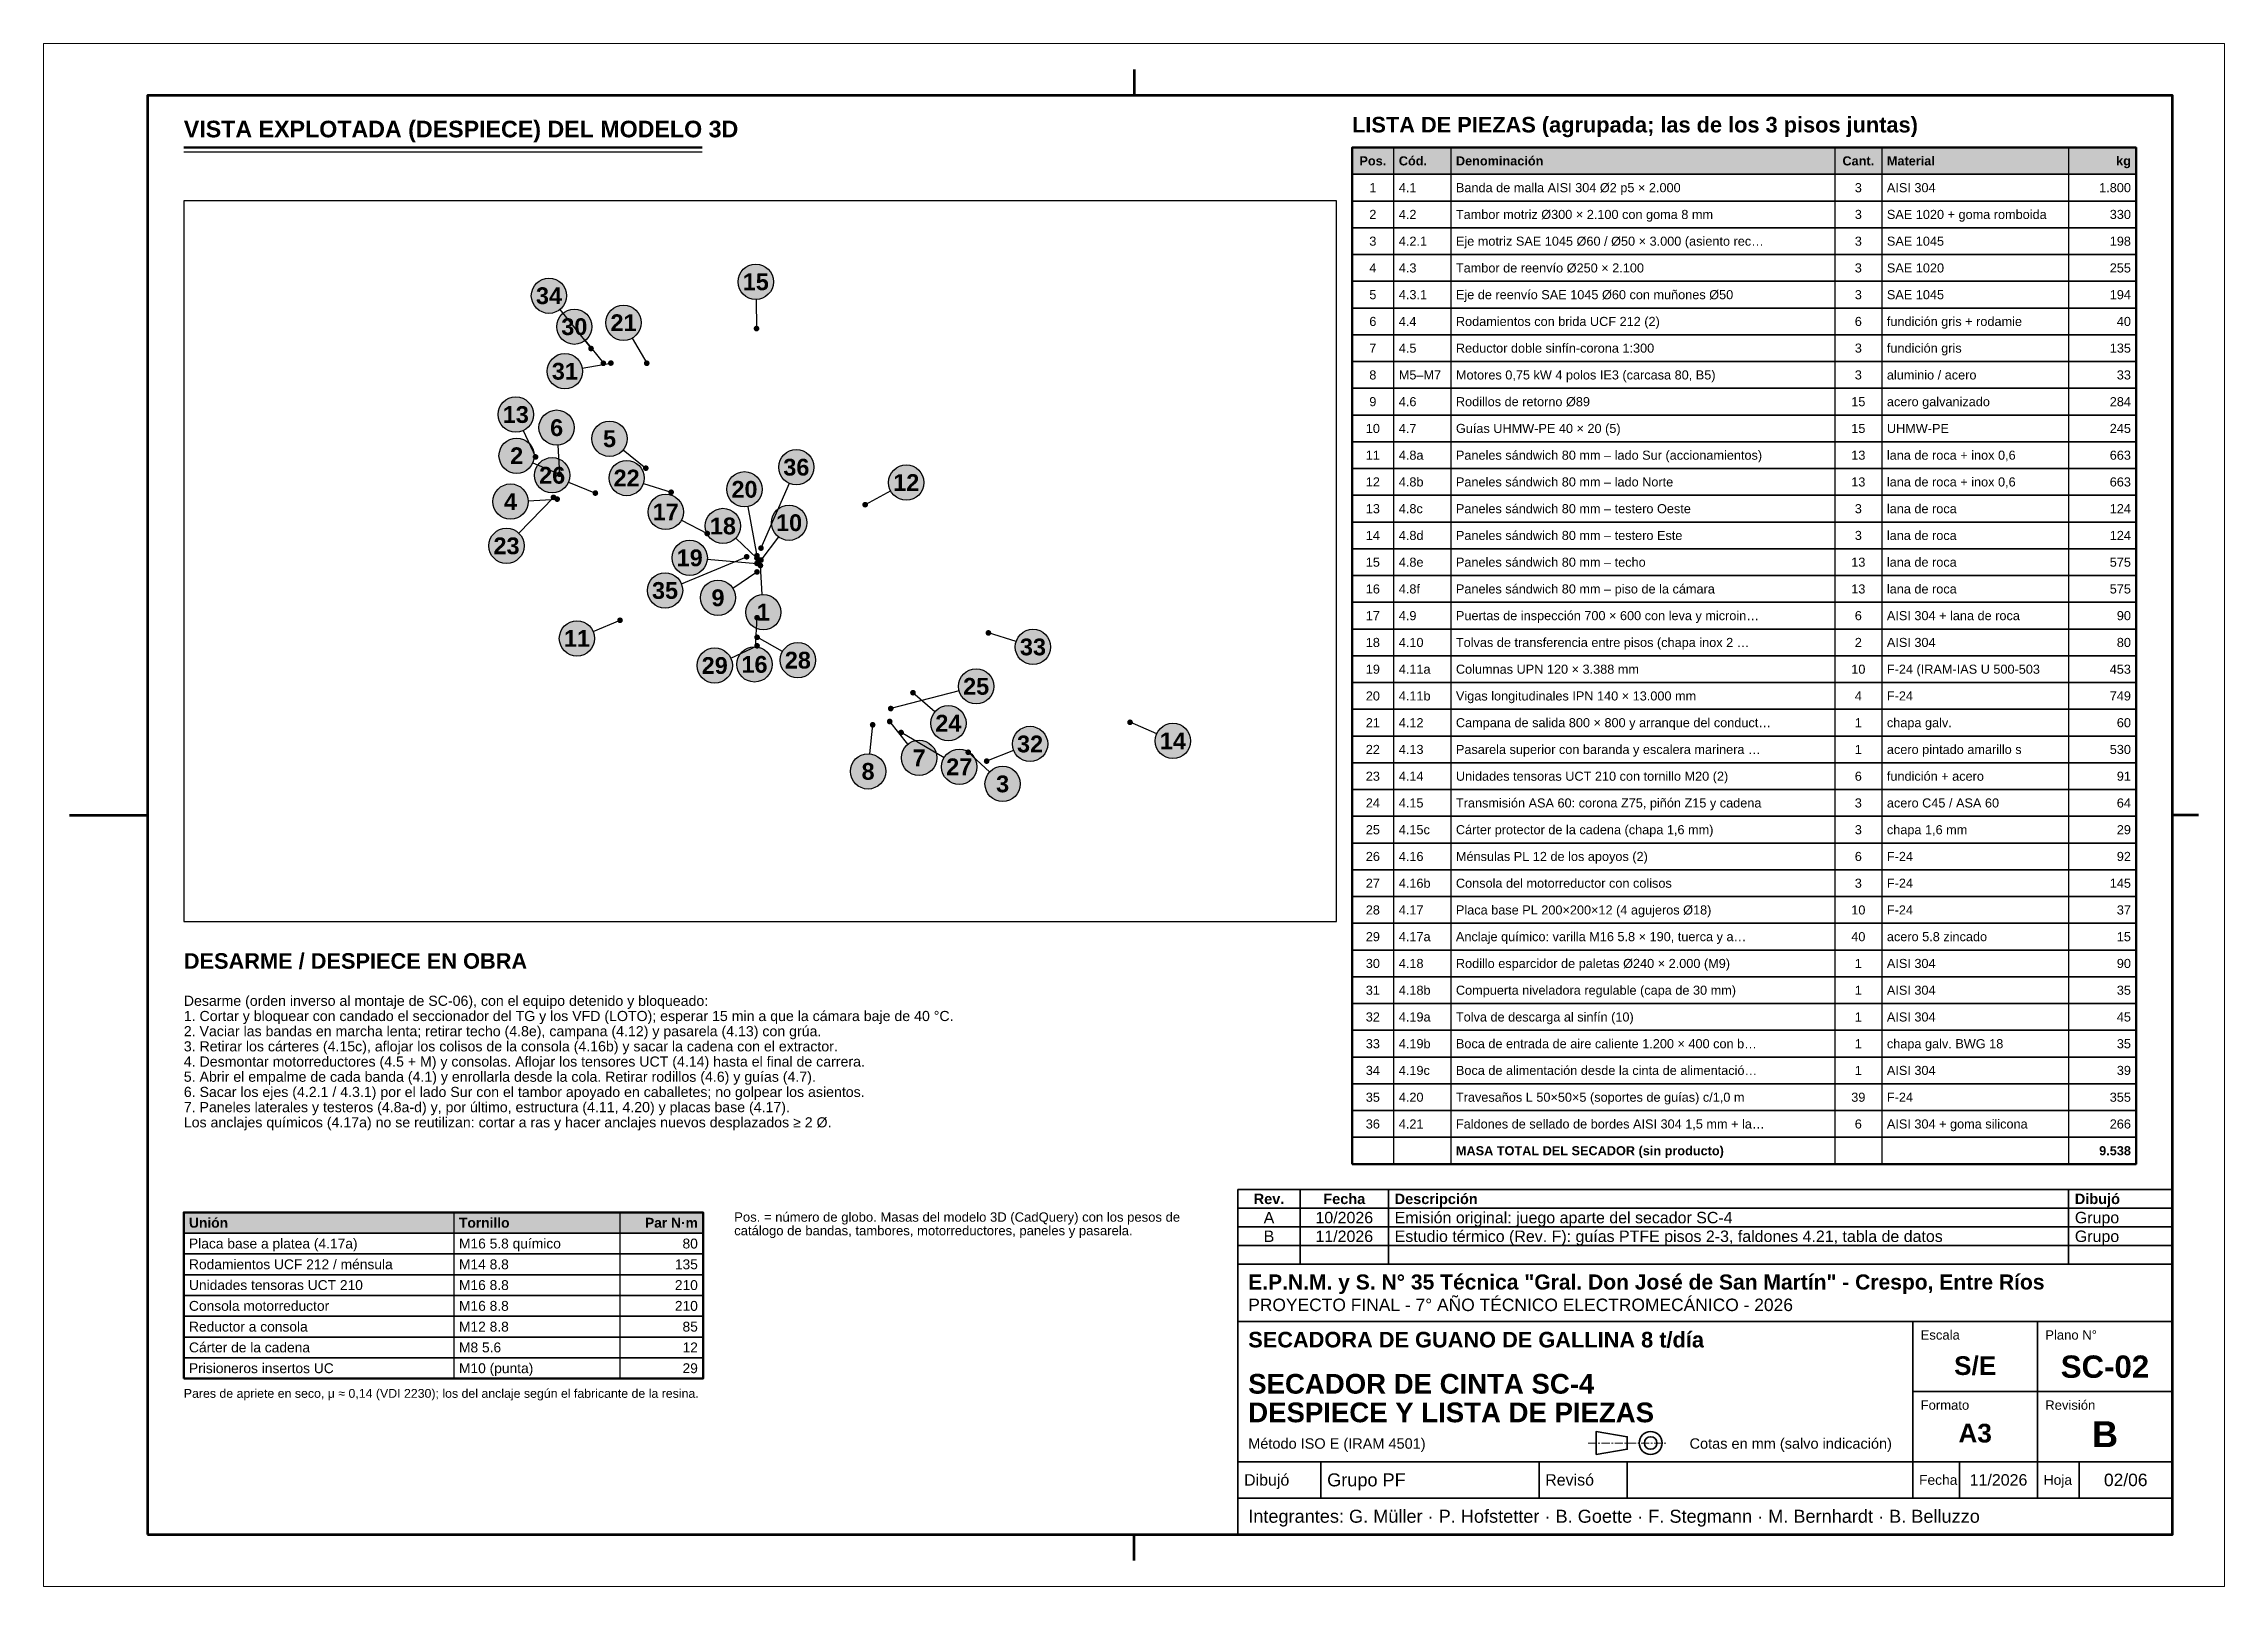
# Model space of a CAD drawing. Header units: millimetres. Extents: x 0 to 420, y 0 to 297.
import ezdxf
from ezdxf.enums import TextEntityAlignment as Align

# ---------------------------------------------------------------- set-up
doc = ezdxf.new("R2010")
doc.units = ezdxf.units.MM
doc.header["$LTSCALE"] = 0.5
doc.linetypes.add('CENTER', pattern=[5.08, 3.175, -0.635, 0.635, -0.635])
for name, color, linetype, lineweight in [('AUXILIAR', 9, 'CONTINUOUS', 13), ('CONTORNO', 7, 'CONTINUOUS', 50), ('COTAS', 7, 'CONTINUOUS', 25), ('EJES', 1, 'CENTER', 18), ('FINO', 7, 'CONTINUOUS', 25), ('HOJA', 8, 'CONTINUOUS', 13), ('RECUADRO', 7, 'CONTINUOUS', 70), ('RELLENO', 9, 'CONTINUOUS', 13), ('ROTULO', 7, 'CONTINUOUS', 35), ('TEXTO', 7, 'CONTINUOUS', 25)]:
    doc.layers.add(name, color=color, linetype=linetype, lineweight=lineweight)
doc.styles.add('NEGRITA', font='arialbd.ttf')
doc.styles.get("Standard").update_dxf_attribs({"font": 'arial.ttf'})
picture_1 = doc.add_image_def('image1.png', size_in_pixel=(2000, 1250))

msp = doc.modelspace()

# ---------------------------------------------------------------- texts
at = {"layer": 'COTAS', "style": 'NEGRITA'}
for s, p in [('15', (137.16, 251.15)), ('34', (97.33, 248.47)), ('30', (102.21, 242.51)), ('21', (111.68, 243.27)), ('31', (100.39, 233.93)), ('13', (90.94, 225.6)), ('6', (98.8, 223.07)), ('2', (91.1, 217.66)), ('5', (108.99, 220.94)), ('26', (97.94, 213.9)), ('22', (112.29, 213.37)), ('36', (144.97, 215.46)), ('4', (89.92, 208.83)), ('20', (134.98, 211.2)), ('12', (166.14, 212.5)), ('17', (119.82, 206.85)), ('10', (143.57, 204.77)), ('23', (89.15, 200.32)), ('18', (130.83, 204.14)), ('19', (124.43, 198.01)), ('35', (119.68, 191.73)), ('9', (129.88, 190.32)), ('1', (138.61, 187.54)), ('11', (102.72, 182.49)), ('33', (190.54, 180.86)), ('29', (129.25, 177.28)), ('16', (136.91, 177.5)), ('28', (145.26, 178.31)), ('25', (179.6, 173.27)), ('24', (174.25, 166.17)), ('32', (189.98, 162.18)), ('14', (217.49, 162.76)), ('7', (168.61, 159.5)), ('8', (158.79, 156.9)), ('27', (176.34, 157.78)), ('3', (184.7, 154.49))]:
    msp.add_text(s, height=3.23, dxfattribs=at).set_placement(p, align=Align.MIDDLE_CENTER)
at = {"layer": 'ROTULO', "style": 'NEGRITA'}
for s, height, p in [('Fecha', 2, (250.5, 74.6)), ('Rev.', 2, (236, 74.6)), ('S/E', 3.6, (372, 42.5)), ('SC-02', 4.3, (397, 42.3)), ('A3', 3.6, (372, 29.5)), ('B', 5, (397, 29.3))]:
    msp.add_text(s, height=height, dxfattribs=at).set_placement(p, align=Align.MIDDLE_CENTER)
for s, height, p in [('Descripción', 2, (260.2, 74.6)), ('Dibujó', 2, (391.2, 74.6)), ('E.P.N.M. y S. N° 35 Técnica "Gral. Don José de San Martín" - Crespo, Entre Ríos', 2.9, (232, 58.6)), ('SECADORA DE GUANO DE GALLINA 8 t/día', 3, (232, 47.5)), ('SECADOR DE CINTA SC-4', 3.8, (232, 39)), ('DESPIECE Y LISTA DE PIEZAS', 3.8, (232, 33.49))]:
    msp.add_text(s, height=height, dxfattribs=at).set_placement(p, align=Align.MIDDLE_LEFT)
at = {"layer": 'ROTULO'}
for s, height, p in [('A', 2.2, (236, 71)), ('10/2026', 2.2, (250.5, 71)), ('B', 2.2, (236, 67.4)), ('11/2026', 2.2, (250.5, 67.4)), ('11/2026', 2.2, (376.5, 20.5)), ('02/06', 2.4, (401, 20.5))]:
    msp.add_text(s, height=height, dxfattribs=at).set_placement(p, align=Align.MIDDLE_CENTER)
for s, height, p in [('Emisión original: juego aparte del secador SC-4', 2.2, (260.2, 71)), ('Grupo', 2.2, (391.2, 71)), ('Estudio térmico (Rev. F): guías PTFE pisos 2-3, faldones 4.21, tabla de datos', 2.2, (260.2, 67.4)), ('Grupo', 2.2, (391.2, 67.4)), ('PROYECTO FINAL - 7° AÑO TÉCNICO ELECTROMECÁNICO - 2026', 2.4, (232, 54.2)), ('Método ISO E (IRAM 4501)', 2, (232, 27.5)), ('Cotas en mm (salvo indicación)', 2, (317, 27.5)), ('Dibujó', 2.2, (231.2, 20.5)), ('Grupo PF', 2.5, (247.2, 20.5)), ('Revisó', 2.2, (289.2, 20.5)), ('Fecha', 1.9, (361.2, 20.5)), ('Hoja', 1.9, (385.2, 20.5)), ('Integrantes: G. Müller · P. Hofstetter · B. Goette · F. Stegmann · M. Bernhardt · B. Belluzzo', 2.5, (232, 13.5))]:
    msp.add_text(s, height=height, dxfattribs=at).set_placement(p, align=Align.MIDDLE_LEFT)
for s, p in [('Escala', (361.5, 49.3)), ('Plano N°', (385.5, 49.3)), ('Formato', (361.5, 35.8)), ('Revisión', (385.5, 35.8))]:
    msp.add_text(s, height=1.8, dxfattribs=at).set_placement(p, align=Align.TOP_LEFT)
at = {"layer": 'TEXTO', "style": 'NEGRITA'}
for s, height, p in [('VISTA EXPLOTADA (DESPIECE) DEL MODELO 3D', 3.2, (27, 278)), ('LISTA DE PIEZAS (agrupada; las de los 3 pisos juntas)', 3, (252, 279)), ('DESARME / DESPIECE EN OBRA', 3, (27, 118))]:
    msp.add_text(s, height=height, dxfattribs=at).set_placement(p, align=Align.BOTTOM_LEFT)
for s, p in [('Pos.', (256, 274.43)), ('Cant.', (349.5, 274.43))]:
    msp.add_text(s, height=1.75, dxfattribs=at).set_placement(p, align=Align.MIDDLE_CENTER)
for s, height, p in [('Cód.', 1.75, (261, 274.43)), ('Denominación', 1.75, (272, 274.43)), ('Material', 1.75, (355, 274.43)), ('MASA TOTAL DEL SECADOR (sin producto)', 1.75, (272, 83.87)), ('Unión', 1.9, (28, 70)), ('Tornillo', 1.9, (80, 70))]:
    msp.add_text(s, height=height, dxfattribs=at).set_placement(p, align=Align.MIDDLE_LEFT)
for s, height, p in [('kg', 1.75, (402, 274.43)), ('9.538', 1.75, (402, 83.87)), ('Par N·m', 1.9, (126, 70))]:
    msp.add_text(s, height=height, dxfattribs=at).set_placement(p, align=Align.MIDDLE_RIGHT)
at = {"layer": 'TEXTO'}
for s, p in [('1', (256, 269.27)), ('3', (349.5, 269.27)), ('2', (256, 264.12)), ('3', (349.5, 264.12)), ('3', (256, 258.97)), ('3', (349.5, 258.97)), ('4', (256, 253.82)), ('3', (349.5, 253.82)), ('5', (256, 248.67)), ('3', (349.5, 248.67)), ('6', (256, 243.52)), ('6', (349.5, 243.52)), ('7', (256, 238.38)), ('3', (349.5, 238.38)), ('8', (256, 233.22)), ('3', (349.5, 233.22)), ('9', (256, 228.07)), ('15', (349.5, 228.07)), ('10', (256, 222.92)), ('15', (349.5, 222.92)), ('11', (256, 217.77)), ('13', (349.5, 217.77)), ('12', (256, 212.62)), ('13', (349.5, 212.62)), ('13', (256, 207.47)), ('3', (349.5, 207.47)), ('14', (256, 202.32)), ('3', (349.5, 202.32)), ('15', (256, 197.17)), ('13', (349.5, 197.17)), ('16', (256, 192.02)), ('13', (349.5, 192.02)), ('17', (256, 186.88)), ('6', (349.5, 186.88)), ('18', (256, 181.72)), ('2', (349.5, 181.72)), ('19', (256, 176.57)), ('10', (349.5, 176.57)), ('20', (256, 171.42)), ('4', (349.5, 171.42)), ('21', (256, 166.27)), ('1', (349.5, 166.27)), ('22', (256, 161.12)), ('1', (349.5, 161.12)), ('23', (256, 155.97)), ('6', (349.5, 155.97)), ('24', (256, 150.82)), ('3', (349.5, 150.82)), ('25', (256, 145.67)), ('3', (349.5, 145.67)), ('26', (256, 140.52)), ('6', (349.5, 140.52)), ('27', (256, 135.37)), ('3', (349.5, 135.37)), ('28', (256, 130.22)), ('10', (349.5, 130.22)), ('29', (256, 125.08)), ('40', (349.5, 125.08)), ('30', (256, 119.92)), ('1', (349.5, 119.92)), ('31', (256, 114.77)), ('1', (349.5, 114.77)), ('32', (256, 109.62)), ('1', (349.5, 109.62)), ('33', (256, 104.47)), ('1', (349.5, 104.47)), ('34', (256, 99.33)), ('1', (349.5, 99.33)), ('35', (256, 94.17)), ('39', (349.5, 94.17)), ('36', (256, 89.02)), ('6', (349.5, 89.02))]:
    msp.add_text(s, height=1.75, dxfattribs=at).set_placement(p, align=Align.MIDDLE_CENTER)
for s, height, p in [('4.1', 1.75, (261, 269.27)), ('Banda de malla AISI 304 Ø2 p5 × 2.000', 1.75, (272, 269.27)), ('AISI 304', 1.75, (355, 269.27)), ('4.2', 1.75, (261, 264.12)), ('Tambor motriz Ø300 × 2.100 con goma 8 mm', 1.75, (272, 264.12)), ('SAE 1020 + goma romboida', 1.75, (355, 264.12)), ('4.2.1', 1.75, (261, 258.97)), ('Eje motriz SAE 1045 Ø60 / Ø50 × 3.000 (asiento rec…', 1.75, (272, 258.97)), ('SAE 1045', 1.75, (355, 258.97)), ('4.3', 1.75, (261, 253.82)), ('Tambor de reenvío Ø250 × 2.100', 1.75, (272, 253.82)), ('SAE 1020', 1.75, (355, 253.82)), ('4.3.1', 1.75, (261, 248.67)), ('Eje de reenvío SAE 1045 Ø60 con muñones Ø50', 1.75, (272, 248.67)), ('SAE 1045', 1.75, (355, 248.67)), ('4.4', 1.75, (261, 243.52)), ('Rodamientos con brida UCF 212 (2)', 1.75, (272, 243.52)), ('fundición gris + rodamie', 1.75, (355, 243.52)), ('4.5', 1.75, (261, 238.38)), ('Reductor doble sinfín-corona 1:300', 1.75, (272, 238.38)), ('fundición gris', 1.75, (355, 238.38)), ('M5–M7', 1.75, (261, 233.22)), ('Motores 0,75 kW 4 polos IE3 (carcasa 80, B5)', 1.75, (272, 233.22)), ('aluminio / acero', 1.75, (355, 233.22)), ('4.6', 1.75, (261, 228.07)), ('Rodillos de retorno Ø89', 1.75, (272, 228.07)), ('acero galvanizado', 1.75, (355, 228.07)), ('4.7', 1.75, (261, 222.92)), ('Guías UHMW-PE 40 × 20 (5)', 1.75, (272, 222.92)), ('UHMW-PE', 1.75, (355, 222.92)), ('4.8a', 1.75, (261, 217.77)), ('Paneles sándwich 80 mm – lado Sur (accionamientos)', 1.75, (272, 217.77)), ('lana de roca + inox 0,6 ', 1.75, (355, 217.77)), ('4.8b', 1.75, (261, 212.62)), ('Paneles sándwich 80 mm – lado Norte', 1.75, (272, 212.62)), ('lana de roca + inox 0,6 ', 1.75, (355, 212.62)), ('4.8c', 1.75, (261, 207.47)), ('Paneles sándwich 80 mm – testero Oeste', 1.75, (272, 207.47)), ('lana de roca', 1.75, (355, 207.47)), ('4.8d', 1.75, (261, 202.32)), ('Paneles sándwich 80 mm – testero Este', 1.75, (272, 202.32)), ('lana de roca', 1.75, (355, 202.32)), ('4.8e', 1.75, (261, 197.17)), ('Paneles sándwich 80 mm – techo', 1.75, (272, 197.17)), ('lana de roca', 1.75, (355, 197.17)), ('4.8f', 1.75, (261, 192.02)), ('Paneles sándwich 80 mm – piso de la cámara', 1.75, (272, 192.02)), ('lana de roca', 1.75, (355, 192.02)), ('4.9', 1.75, (261, 186.88)), ('Puertas de inspección 700 × 600 con leva y microin…', 1.75, (272, 186.88)), ('AISI 304 + lana de roca', 1.75, (355, 186.88)), ('4.10', 1.75, (261, 181.72)), ('Tolvas de transferencia entre pisos (chapa inox 2 …', 1.75, (272, 181.72)), ('AISI 304', 1.75, (355, 181.72)), ('4.11a', 1.75, (261, 176.57)), ('Columnas UPN 120 × 3.388 mm', 1.75, (272, 176.57)), ('F-24 (IRAM-IAS U 500-503', 1.75, (355, 176.57)), ('4.11b', 1.75, (261, 171.42)), ('Vigas longitudinales IPN 140 × 13.000 mm', 1.75, (272, 171.42)), ('F-24', 1.75, (355, 171.42)), ('4.12', 1.75, (261, 166.27)), ('Campana de salida 800 × 800 y arranque del conduct…', 1.75, (272, 166.27)), ('chapa galv.', 1.75, (355, 166.27)), ('4.13', 1.75, (261, 161.12)), ('Pasarela superior con baranda y escalera marinera …', 1.75, (272, 161.12)), ('acero pintado amarillo s', 1.75, (355, 161.12)), ('4.14', 1.75, (261, 155.97)), ('Unidades tensoras UCT 210 con tornillo M20 (2)', 1.75, (272, 155.97)), ('fundición + acero', 1.75, (355, 155.97)), ('4.15', 1.75, (261, 150.82)), ('Transmisión ASA 60: corona Z75, piñón Z15 y cadena', 1.75, (272, 150.82)), ('acero C45 / ASA 60', 1.75, (355, 150.82)), ('4.15c', 1.75, (261, 145.67)), ('Cárter protector de la cadena (chapa 1,6 mm)', 1.75, (272, 145.67)), ('chapa 1,6 mm', 1.75, (355, 145.67)), ('4.16', 1.75, (261, 140.52)), ('Ménsulas PL 12 de los apoyos (2)', 1.75, (272, 140.52)), ('F-24', 1.75, (355, 140.52)), ('4.16b', 1.75, (261, 135.37)), ('Consola del motorreductor con colisos', 1.75, (272, 135.37)), ('F-24', 1.75, (355, 135.37)), ('4.17', 1.75, (261, 130.22)), ('Placa base PL 200×200×12 (4 agujeros Ø18)', 1.75, (272, 130.22)), ('F-24', 1.75, (355, 130.22)), ('Anclaje químico: varilla M16 5.8 × 190, tuerca y a…', 1.75, (272, 125.08)), ('acero 5.8 zincado', 1.75, (355, 125.08)), ('4.17a', 1.75, (261, 125.08)), ('4.18', 1.75, (261, 119.92)), ('Rodillo esparcidor de paletas Ø240 × 2.000 (M9)', 1.75, (272, 119.92)), ('AISI 304', 1.75, (355, 119.92)), ('4.18b', 1.75, (261, 114.77)), ('Compuerta niveladora regulable (capa de 30 mm)', 1.75, (272, 114.77)), ('AISI 304', 1.75, (355, 114.77)), ('4.19a', 1.75, (261, 109.62)), ('Tolva de descarga al sinfín (10)', 1.75, (272, 109.62)), ('AISI 304', 1.75, (355, 109.62)), ('4.19b', 1.75, (261, 104.47)), ('Boca de entrada de aire caliente 1.200 × 400 con b…', 1.75, (272, 104.47)), ('chapa galv. BWG 18', 1.75, (355, 104.47)), ('4.19c', 1.75, (261, 99.33)), ('Boca de alimentación desde la cinta de alimentació…', 1.75, (272, 99.33)), ('AISI 304', 1.75, (355, 99.33)), ('4.20', 1.75, (261, 94.17)), ('Travesaños L 50×50×5 (soportes de guías) c/1,0 m', 1.75, (272, 94.17)), ('F-24', 1.75, (355, 94.17)), ('4.21', 1.75, (261, 89.02)), ('Faldones de sellado de bordes AISI 304 1,5 mm + la…', 1.75, (272, 89.02)), ('AISI 304 + goma silicona', 1.75, (355, 89.02)), ('Placa base a platea (4.17a)', 1.9, (28, 66)), ('Rodamientos UCF 212 / ménsula', 1.9, (28, 62)), ('M16 5.8 químico', 1.9, (80, 66)), ('Unidades tensoras UCT 210', 1.9, (28, 58)), ('M14 8.8', 1.9, (80, 62)), ('M16 8.8', 1.9, (80, 58)), ('Consola motorreductor', 1.9, (28, 54)), ('M16 8.8', 1.9, (80, 54)), ('Reductor a consola', 1.9, (28, 50)), ('M12 8.8', 1.9, (80, 50)), ('Cárter de la cadena', 1.9, (28, 46)), ('M8 5.6', 1.9, (80, 46)), ('Prisioneros insertos UC', 1.9, (28, 42)), ('M10 (punta)', 1.9, (80, 42))]:
    msp.add_text(s, height=height, dxfattribs=at).set_placement(p, align=Align.MIDDLE_LEFT)
for s, height, p in [('1.800', 1.75, (402, 269.27)), ('330', 1.75, (402, 264.12)), ('198', 1.75, (402, 258.97)), ('255', 1.75, (402, 253.82)), ('194', 1.75, (402, 248.67)), ('40', 1.75, (402, 243.52)), ('135', 1.75, (402, 238.38)), ('33', 1.75, (402, 233.22)), ('284', 1.75, (402, 228.07)), ('245', 1.75, (402, 222.92)), ('663', 1.75, (402, 217.77)), ('663', 1.75, (402, 212.62)), ('124', 1.75, (402, 207.47)), ('124', 1.75, (402, 202.32)), ('575', 1.75, (402, 197.17)), ('575', 1.75, (402, 192.02)), ('90', 1.75, (402, 186.88)), ('80', 1.75, (402, 181.72)), ('453', 1.75, (402, 176.57)), ('749', 1.75, (402, 171.42)), ('60', 1.75, (402, 166.27)), ('530', 1.75, (402, 161.12)), ('91', 1.75, (402, 155.97)), ('64', 1.75, (402, 150.82)), ('29', 1.75, (402, 145.67)), ('92', 1.75, (402, 140.52)), ('145', 1.75, (402, 135.37)), ('37', 1.75, (402, 130.22)), ('15', 1.75, (402, 125.08)), ('90', 1.75, (402, 119.92)), ('35', 1.75, (402, 114.77)), ('45', 1.75, (402, 109.62)), ('35', 1.75, (402, 104.47)), ('39', 1.75, (402, 99.33)), ('355', 1.75, (402, 94.17)), ('266', 1.75, (402, 89.02)), ('80', 1.9, (126, 66)), ('210', 1.9, (126, 58)), ('135', 1.9, (126, 62)), ('210', 1.9, (126, 54)), ('85', 1.9, (126, 50)), ('12', 1.9, (126, 46)), ('29', 1.9, (126, 42))]:
    msp.add_text(s, height=height, dxfattribs=at).set_placement(p, align=Align.MIDDLE_RIGHT)
for s, height, p in [('Desarme (orden inverso al montaje de SC-06), con el equipo detenido y bloqueado:', 1.95, (27, 113.71)), ('1. Cortar y bloquear con candado el seccionador del TG y los VFD (LOTO); esperar 15 min a que la cámara baje de 40 °C.', 1.95, (27, 110.78)), ('3. Retirar los cárteres (4.15c), aflojar los colisos de la consola (4.16b) y sacar la cadena con el extractor.', 1.95, (27, 104.94)), ('2. Vaciar las bandas en marcha lenta; retirar techo (4.8e), campana (4.12) y pasarela (4.13) con grúa.', 1.95, (27, 107.86)), ('4. Desmontar motorreductores (4.5 + M) y consolas. Aflojar los tensores UCT (4.14) hasta el final de carrera.', 1.95, (27, 102.01)), ('5. Abrir el empalme de cada banda (4.1) y enrollarla desde la cola. Retirar rodillos (4.6) y guías (4.7).', 1.95, (27, 99.09)), ('6. Sacar los ejes (4.2.1 / 4.3.1) por el lado Sur con el tambor apoyado en caballetes; no golpear los asientos.', 1.95, (27, 96.16)), ('7. Paneles laterales y testeros (4.8a-d) y, por último, estructura (4.11, 4.20) y placas base (4.17).', 1.95, (27, 93.24)), ('Los anclajes químicos (4.17a) no se reutilizan: cortar a ras y hacer anclajes nuevos desplazados ≥ 2 Ø.', 1.95, (27, 90.31)), ('Pos. = número de globo. Masas del modelo 3D (CadQuery) con los pesos de', 1.8, (133, 72)), ('catálogo de bandas, tambores, motorreductores, paneles y pasarela.', 1.8, (133, 69.39)), ('Pares de apriete en seco, μ ≈ 0,14 (VDI 2230); los del anclaje según el fabricante de la resina.', 1.7, (27, 38))]:
    msp.add_text(s, height=height, dxfattribs=at).set_placement(p, align=Align.TOP_LEFT)

# ---------------------------------------------------------------- hatches: boundary and pattern name
at = {"layer": 'COTAS'}
h = msp.add_hatch(color=7, dxfattribs=at)
edge = h.paths.add_edge_path()
edge.add_arc((137.3, 242.15), 0.55, 0, 360)
h = msp.add_hatch(color=7, dxfattribs=at)
edge = h.paths.add_edge_path()
edge.add_arc((105.43, 238.3), 0.55, 0, 360)
h = msp.add_hatch(color=7, dxfattribs=at)
edge = h.paths.add_edge_path()
edge.add_arc((107.8, 235.46), 0.55, 0, 360)
h = msp.add_hatch(color=7, dxfattribs=at)
edge = h.paths.add_edge_path()
edge.add_arc((109.25, 235.5), 0.55, 0, 360)
h = msp.add_hatch(color=7, dxfattribs=at)
edge = h.paths.add_edge_path()
edge.add_arc((116.16, 235.47), 0.55, 0, 360)
h = msp.add_hatch(color=7, dxfattribs=at)
edge = h.paths.add_edge_path()
edge.add_arc((94.74, 217.44), 0.55, 0, 360)
h = msp.add_hatch(color=7, dxfattribs=at)
edge = h.paths.add_edge_path()
edge.add_arc((99.36, 214.09), 0.55, 0, 360)
h = msp.add_hatch(color=7, dxfattribs=at)
edge = h.paths.add_edge_path()
edge.add_arc((99.36, 214.09), 0.55, 0, 360)
h = msp.add_hatch(color=7, dxfattribs=at)
edge = h.paths.add_edge_path()
edge.add_arc((115.98, 215.27), 0.55, 0, 360)
h = msp.add_hatch(color=7, dxfattribs=at)
edge = h.paths.add_edge_path()
edge.add_arc((98.2, 209.65), 0.55, 0, 360)
h = msp.add_hatch(color=7, dxfattribs=at)
edge = h.paths.add_edge_path()
edge.add_arc((106.26, 210.47), 0.55, 0, 360)
h = msp.add_hatch(color=7, dxfattribs=at)
edge = h.paths.add_edge_path()
edge.add_arc((120.86, 210.63), 0.55, 0, 360)
h = msp.add_hatch(color=7, dxfattribs=at)
edge = h.paths.add_edge_path()
edge.add_arc((98.91, 209.31), 0.55, 0, 360)
h = msp.add_hatch(color=7, dxfattribs=at)
edge = h.paths.add_edge_path()
edge.add_arc((158.22, 208.24), 0.55, 0, 360)
h = msp.add_hatch(color=7, dxfattribs=at)
edge = h.paths.add_edge_path()
edge.add_arc((127.8, 202.69), 0.55, 0, 360)
h = msp.add_hatch(color=7, dxfattribs=at)
edge = h.paths.add_edge_path()
edge.add_arc((135.4, 198.21), 0.55, 0, 360)
h = msp.add_hatch(color=7, dxfattribs=at)
edge = h.paths.add_edge_path()
edge.add_arc((137.38, 198.42), 0.55, 0, 360)
h = msp.add_hatch(color=7, dxfattribs=at)
edge = h.paths.add_edge_path()
edge.add_arc((137.38, 197.96), 0.55, 0, 360)
h = msp.add_hatch(color=7, dxfattribs=at)
edge = h.paths.add_edge_path()
edge.add_arc((137.38, 196.94), 0.55, 0, 360)
h = msp.add_hatch(color=7, dxfattribs=at)
edge = h.paths.add_edge_path()
edge.add_arc((138.16, 199.88), 0.55, 0, 360)
h = msp.add_hatch(color=7, dxfattribs=at)
edge = h.paths.add_edge_path()
edge.add_arc((138.16, 197.58), 0.55, 0, 360)
h = msp.add_hatch(color=7, dxfattribs=at)
edge = h.paths.add_edge_path()
edge.add_arc((137.39, 195.29), 0.55, 0, 360)
h = msp.add_hatch(color=7, dxfattribs=at)
edge = h.paths.add_edge_path()
edge.add_arc((138.05, 196.53), 0.55, 0, 360)
h = msp.add_hatch(color=7, dxfattribs=at)
edge = h.paths.add_edge_path()
edge.add_arc((111.01, 185.99), 0.55, 0, 360)
h = msp.add_hatch(color=7, dxfattribs=at)
edge = h.paths.add_edge_path()
edge.add_arc((137.4, 186.49), 0.55, 0, 360)
h = msp.add_hatch(color=7, dxfattribs=at)
edge = h.paths.add_edge_path()
edge.add_arc((137.41, 182.71), 0.55, 0, 360)
h = msp.add_hatch(color=7, dxfattribs=at)
edge = h.paths.add_edge_path()
edge.add_arc((137.41, 181.07), 0.55, 0, 360)
h = msp.add_hatch(color=7, dxfattribs=at)
edge = h.paths.add_edge_path()
edge.add_arc((181.96, 183.56), 0.55, 0, 360)
h = msp.add_hatch(color=7, dxfattribs=at)
edge = h.paths.add_edge_path()
edge.add_arc((167.43, 172.04), 0.55, 0, 360)
h = msp.add_hatch(color=7, dxfattribs=at)
edge = h.paths.add_edge_path()
edge.add_arc((163.15, 168.99), 0.55, 0, 360)
h = msp.add_hatch(color=7, dxfattribs=at)
edge = h.paths.add_edge_path()
edge.add_arc((159.67, 165.86), 0.55, 0, 360)
h = msp.add_hatch(color=7, dxfattribs=at)
edge = h.paths.add_edge_path()
edge.add_arc((162.95, 166.5), 0.55, 0, 360)
h = msp.add_hatch(color=7, dxfattribs=at)
edge = h.paths.add_edge_path()
edge.add_arc((165.14, 164.38), 0.55, 0, 360)
h = msp.add_hatch(color=7, dxfattribs=at)
edge = h.paths.add_edge_path()
edge.add_arc((209.24, 166.35), 0.55, 0, 360)
h = msp.add_hatch(color=7, dxfattribs=at)
edge = h.paths.add_edge_path()
edge.add_arc((178.07, 160.58), 0.55, 0, 360)
h = msp.add_hatch(color=7, dxfattribs=at)
edge = h.paths.add_edge_path()
edge.add_arc((181.62, 158.87), 0.55, 0, 360)
at = {"layer": 'RELLENO', "true_color": 0xe2e8ee}
for points in [[(252, 271.85), (403, 271.85), (403, 277), (252, 277)], [(27, 68), (127, 68), (127, 72), (27, 72)]]:
    msp.add_hatch(color=7, dxfattribs=at).paths.add_polyline_path(points)
at = {"layer": 'RELLENO', "true_color": 0xffffff}
h = msp.add_hatch(color=7, dxfattribs=at)
edge = h.paths.add_edge_path()
edge.add_arc((137.16, 251.15), 3.4, 0, 360)
h = msp.add_hatch(color=7, dxfattribs=at)
edge = h.paths.add_edge_path()
edge.add_arc((97.33, 248.47), 3.4, 0, 360)
h = msp.add_hatch(color=7, dxfattribs=at)
edge = h.paths.add_edge_path()
edge.add_arc((102.21, 242.51), 3.4, 0, 360)
h = msp.add_hatch(color=7, dxfattribs=at)
edge = h.paths.add_edge_path()
edge.add_arc((111.68, 243.27), 3.4, 0, 360)
h = msp.add_hatch(color=7, dxfattribs=at)
edge = h.paths.add_edge_path()
edge.add_arc((100.39, 233.93), 3.4, 0, 360)
h = msp.add_hatch(color=7, dxfattribs=at)
edge = h.paths.add_edge_path()
edge.add_arc((90.94, 225.6), 3.4, 0, 360)
h = msp.add_hatch(color=7, dxfattribs=at)
edge = h.paths.add_edge_path()
edge.add_arc((98.8, 223.07), 3.4, 0, 360)
h = msp.add_hatch(color=7, dxfattribs=at)
edge = h.paths.add_edge_path()
edge.add_arc((108.99, 220.94), 3.4, 0, 360)
h = msp.add_hatch(color=7, dxfattribs=at)
edge = h.paths.add_edge_path()
edge.add_arc((91.1, 217.66), 3.4, 0, 360)
h = msp.add_hatch(color=7, dxfattribs=at)
edge = h.paths.add_edge_path()
edge.add_arc((144.97, 215.46), 3.4, 0, 360)
h = msp.add_hatch(color=7, dxfattribs=at)
edge = h.paths.add_edge_path()
edge.add_arc((97.94, 213.9), 3.4, 0, 360)
h = msp.add_hatch(color=7, dxfattribs=at)
edge = h.paths.add_edge_path()
edge.add_arc((112.29, 213.37), 3.4, 0, 360)
h = msp.add_hatch(color=7, dxfattribs=at)
edge = h.paths.add_edge_path()
edge.add_arc((134.98, 211.2), 3.4, 0, 360)
h = msp.add_hatch(color=7, dxfattribs=at)
edge = h.paths.add_edge_path()
edge.add_arc((166.14, 212.5), 3.4, 0, 360)
h = msp.add_hatch(color=7, dxfattribs=at)
edge = h.paths.add_edge_path()
edge.add_arc((89.92, 208.83), 3.4, 0, 360)
h = msp.add_hatch(color=7, dxfattribs=at)
edge = h.paths.add_edge_path()
edge.add_arc((119.82, 206.85), 3.4, 0, 360)
h = msp.add_hatch(color=7, dxfattribs=at)
edge = h.paths.add_edge_path()
edge.add_arc((130.83, 204.14), 3.4, 0, 360)
h = msp.add_hatch(color=7, dxfattribs=at)
edge = h.paths.add_edge_path()
edge.add_arc((143.57, 204.77), 3.4, 0, 360)
h = msp.add_hatch(color=7, dxfattribs=at)
edge = h.paths.add_edge_path()
edge.add_arc((89.15, 200.32), 3.4, 0, 360)
h = msp.add_hatch(color=7, dxfattribs=at)
edge = h.paths.add_edge_path()
edge.add_arc((124.43, 198.01), 3.4, 0, 360)
h = msp.add_hatch(color=7, dxfattribs=at)
edge = h.paths.add_edge_path()
edge.add_arc((119.68, 191.73), 3.4, 0, 360)
h = msp.add_hatch(color=7, dxfattribs=at)
edge = h.paths.add_edge_path()
edge.add_arc((129.88, 190.32), 3.4, 0, 360)
h = msp.add_hatch(color=7, dxfattribs=at)
edge = h.paths.add_edge_path()
edge.add_arc((138.61, 187.54), 3.4, 0, 360)
h = msp.add_hatch(color=7, dxfattribs=at)
edge = h.paths.add_edge_path()
edge.add_arc((102.72, 182.49), 3.4, 0, 360)
h = msp.add_hatch(color=7, dxfattribs=at)
edge = h.paths.add_edge_path()
edge.add_arc((129.25, 177.28), 3.4, 0, 360)
h = msp.add_hatch(color=7, dxfattribs=at)
edge = h.paths.add_edge_path()
edge.add_arc((136.91, 177.5), 3.4, 0, 360)
h = msp.add_hatch(color=7, dxfattribs=at)
edge = h.paths.add_edge_path()
edge.add_arc((145.26, 178.31), 3.4, 0, 360)
h = msp.add_hatch(color=7, dxfattribs=at)
edge = h.paths.add_edge_path()
edge.add_arc((190.54, 180.86), 3.4, 0, 360)
h = msp.add_hatch(color=7, dxfattribs=at)
edge = h.paths.add_edge_path()
edge.add_arc((179.6, 173.27), 3.4, 0, 360)
h = msp.add_hatch(color=7, dxfattribs=at)
edge = h.paths.add_edge_path()
edge.add_arc((174.25, 166.17), 3.4, 0, 360)
h = msp.add_hatch(color=7, dxfattribs=at)
edge = h.paths.add_edge_path()
edge.add_arc((189.98, 162.18), 3.4, 0, 360)
h = msp.add_hatch(color=7, dxfattribs=at)
edge = h.paths.add_edge_path()
edge.add_arc((217.49, 162.76), 3.4, 0, 360)
h = msp.add_hatch(color=7, dxfattribs=at)
edge = h.paths.add_edge_path()
edge.add_arc((158.79, 156.9), 3.4, 0, 360)
h = msp.add_hatch(color=7, dxfattribs=at)
edge = h.paths.add_edge_path()
edge.add_arc((168.61, 159.5), 3.4, 0, 360)
h = msp.add_hatch(color=7, dxfattribs=at)
edge = h.paths.add_edge_path()
edge.add_arc((176.34, 157.78), 3.4, 0, 360)
h = msp.add_hatch(color=7, dxfattribs=at)
edge = h.paths.add_edge_path()
edge.add_arc((184.7, 154.49), 3.4, 0, 360)

# ---------------------------------------------------------------- linework, layer by layer
at = {"layer": 'CONTORNO'}
msp.add_line((27, 277), (126.84, 277), dxfattribs=at)
for points in [[(252, 81.3), (403, 81.3), (403, 277), (252, 277)], [(27, 40), (127, 40), (127, 72), (27, 72)]]:
    msp.add_lwpolyline(points, close=True, dxfattribs=at)
at = {"layer": 'COTAS'}
for p, q in [((99.45, 245.81), (105.43, 238.3)), ((137.21, 247.75), (137.3, 242.15)), ((104.32, 239.84), (107.8, 235.46)), ((113.37, 240.32), (116.16, 235.47)), ((103.74, 234.53), (109.25, 235.5)), ((92.37, 222.52), (94.74, 217.44)), ((99.01, 219.68), (99.36, 214.09)), ((111.63, 218.8), (115.98, 215.27)), ((94.22, 216.31), (99.36, 214.09)), ((101.09, 212.6), (106.26, 210.47)), ((115.53, 212.33), (120.86, 210.63)), ((143.61, 212.34), (138.16, 199.88)), ((163.15, 210.89), (158.22, 208.24)), ((91.52, 202.76), (98.2, 209.65)), ((93.31, 209.01), (98.91, 209.31)), ((135.61, 207.85), (137.38, 198.42)), ((122.84, 205.28), (127.8, 202.69)), ((133.31, 201.8), (137.38, 197.96)), ((141.52, 202.05), (138.16, 197.58)), ((122.83, 193.02), (135.4, 198.21)), ((127.82, 197.73), (137.38, 196.94)), ((132.72, 192.19), (137.39, 195.29)), ((138.4, 190.94), (138.05, 196.53)), ((105.85, 183.81), (111.01, 185.99)), ((137.09, 180.9), (137.4, 186.49)), ((132.33, 178.71), (137.41, 181.07)), ((142.29, 179.97), (137.41, 182.71)), ((187.3, 181.88), (181.96, 183.56)), ((176.31, 172.41), (163.15, 168.99)), ((171.67, 168.39), (167.43, 172.04)), ((159.12, 160.29), (159.67, 165.86)), ((166.47, 162.14), (162.95, 166.5)), ((173.41, 159.51), (165.14, 164.38)), ((214.38, 164.12), (209.24, 166.35)), ((182.2, 156.79), (178.07, 160.58)), ((186.82, 160.93), (181.62, 158.87))]:
    msp.add_line(p, q, dxfattribs=at)
for centre in [(137.16, 251.15), (97.33, 248.47), (102.21, 242.51), (111.68, 243.27), (100.39, 233.93), (90.94, 225.6), (98.8, 223.07), (108.99, 220.94), (91.1, 217.66), (144.97, 215.46), (97.94, 213.9), (112.29, 213.37), (134.98, 211.2), (166.14, 212.5), (89.92, 208.83), (119.82, 206.85), (130.83, 204.14), (143.57, 204.77), (89.15, 200.32), (124.43, 198.01), (119.68, 191.73), (129.88, 190.32), (138.61, 187.54), (102.72, 182.49), (129.25, 177.28), (136.91, 177.5), (145.26, 178.31), (190.54, 180.86), (179.6, 173.27), (174.25, 166.17), (189.98, 162.18), (217.49, 162.76), (158.79, 156.9), (168.61, 159.5), (176.34, 157.78), (184.7, 154.49)]:
    msp.add_circle(centre, 3.4, dxfattribs=at)
at = {"layer": 'EJES'}
msp.add_line((297.5, 27.6), (312.5, 27.6), dxfattribs=at)
at = {"layer": 'FINO'}
for p, q in [((27, 276.2), (126.84, 276.2)), ((260, 277), (260, 81.3)), ((271, 277), (271, 81.3)), ((345, 277), (345, 81.3)), ((354, 277), (354, 81.3)), ((390, 277), (390, 81.3)), ((79, 72), (79, 40)), ((111, 72), (111, 40))]:
    msp.add_line(p, q, dxfattribs=at)
for points in [[(252, 271.85), (403, 271.85), (403, 277), (252, 277)], [(252, 266.7), (403, 266.7), (403, 271.85), (252, 271.85)], [(27, 128), (249, 128), (249, 266.75), (27, 266.75)], [(252, 261.55), (403, 261.55), (403, 266.7), (252, 266.7)], [(252, 256.4), (403, 256.4), (403, 261.55), (252, 261.55)], [(252, 251.25), (403, 251.25), (403, 256.4), (252, 256.4)], [(252, 246.1), (403, 246.1), (403, 251.25), (252, 251.25)], [(252, 240.95), (403, 240.95), (403, 246.1), (252, 246.1)], [(252, 235.8), (403, 235.8), (403, 240.95), (252, 240.95)], [(252, 230.65), (403, 230.65), (403, 235.8), (252, 235.8)], [(252, 225.5), (403, 225.5), (403, 230.65), (252, 230.65)], [(252, 220.35), (403, 220.35), (403, 225.5), (252, 225.5)], [(252, 215.2), (403, 215.2), (403, 220.35), (252, 220.35)], [(252, 210.05), (403, 210.05), (403, 215.2), (252, 215.2)], [(252, 204.9), (403, 204.9), (403, 210.05), (252, 210.05)], [(252, 199.75), (403, 199.75), (403, 204.9), (252, 204.9)], [(252, 194.6), (403, 194.6), (403, 199.75), (252, 199.75)], [(252, 189.45), (403, 189.45), (403, 194.6), (252, 194.6)], [(252, 184.3), (403, 184.3), (403, 189.45), (252, 189.45)], [(252, 179.15), (403, 179.15), (403, 184.3), (252, 184.3)], [(252, 174), (403, 174), (403, 179.15), (252, 179.15)], [(252, 168.85), (403, 168.85), (403, 174), (252, 174)], [(252, 163.7), (403, 163.7), (403, 168.85), (252, 168.85)], [(252, 158.55), (403, 158.55), (403, 163.7), (252, 163.7)], [(252, 153.4), (403, 153.4), (403, 158.55), (252, 158.55)], [(252, 148.25), (403, 148.25), (403, 153.4), (252, 153.4)], [(252, 143.1), (403, 143.1), (403, 148.25), (252, 148.25)], [(252, 137.95), (403, 137.95), (403, 143.1), (252, 143.1)], [(252, 132.8), (403, 132.8), (403, 137.95), (252, 137.95)], [(252, 127.65), (403, 127.65), (403, 132.8), (252, 132.8)], [(252, 122.5), (403, 122.5), (403, 127.65), (252, 127.65)], [(252, 117.35), (403, 117.35), (403, 122.5), (252, 122.5)], [(252, 112.2), (403, 112.2), (403, 117.35), (252, 117.35)], [(252, 107.05), (403, 107.05), (403, 112.2), (252, 112.2)], [(252, 101.9), (403, 101.9), (403, 107.05), (252, 107.05)], [(252, 96.75), (403, 96.75), (403, 101.9), (252, 101.9)], [(252, 91.6), (403, 91.6), (403, 96.75), (252, 96.75)], [(252, 86.45), (403, 86.45), (403, 91.6), (252, 91.6)], [(252, 81.3), (403, 81.3), (403, 86.45), (252, 86.45)], [(27, 68), (127, 68), (127, 72), (27, 72)], [(27, 64), (127, 64), (127, 68), (27, 68)], [(27, 60), (127, 60), (127, 64), (27, 64)], [(27, 56), (127, 56), (127, 60), (27, 60)], [(27, 52), (127, 52), (127, 56), (27, 56)], [(27, 48), (127, 48), (127, 52), (27, 52)], [(27, 44), (127, 44), (127, 48), (27, 48)], [(27, 40), (127, 40), (127, 44), (27, 44)]]:
    msp.add_lwpolyline(points, close=True, dxfattribs=at)
at = {"layer": 'HOJA'}
msp.add_lwpolyline([(0, 0), (420, 0), (420, 297), (0, 297)], close=True, dxfattribs=at)
at = {"layer": 'RECUADRO'}
for p, q in [((210, 292), (210, 287)), ((5, 148.5), (20, 148.5)), ((415, 148.5), (410, 148.5)), ((210, 5), (210, 10))]:
    msp.add_line(p, q, dxfattribs=at)
msp.add_lwpolyline([(20, 10), (410, 10), (410, 287), (20, 287)], close=True, dxfattribs=at)
at = {"layer": 'ROTULO'}
for p, q in [((242, 72.8), (242, 76.4)), ((259, 72.8), (259, 76.4)), ((390, 72.8), (390, 76.4)), ((242, 69.2), (242, 72.8)), ((259, 69.2), (259, 72.8)), ((390, 69.2), (390, 72.8)), ((242, 65.6), (242, 69.2)), ((259, 65.6), (259, 69.2)), ((390, 65.6), (390, 69.2)), ((242, 62), (242, 65.6)), ((259, 62), (259, 65.6)), ((390, 62), (390, 65.6)), ((230, 62), (410, 62)), ((230, 10), (230, 62)), ((230, 51), (410, 51)), ((360, 24), (360, 51)), ((384, 24), (384, 51)), ((360, 37.5), (410, 37.5)), ((230, 24), (410, 24)), ((246, 17), (246, 24)), ((288, 17), (288, 24)), ((305, 17), (305, 24)), ((360, 17), (360, 24)), ((369, 17), (369, 24)), ((384, 17), (384, 24)), ((392, 17), (392, 24)), ((230, 17), (410, 17))]:
    msp.add_line(p, q, dxfattribs=at)
for points in [[(230, 72.8), (410, 72.8), (410, 76.4), (230, 76.4)], [(230, 69.2), (410, 69.2), (410, 72.8), (230, 72.8)], [(230, 65.6), (410, 65.6), (410, 69.2), (230, 69.2)], [(230, 62), (410, 62), (410, 65.6), (230, 65.6)], [(299, 25.4), (305, 26.4), (305, 28.8), (299, 29.8)]]:
    msp.add_lwpolyline(points, close=True, dxfattribs=at)
for radius in [2.2, 1.2]:
    msp.add_circle((309.5, 27.6), radius, dxfattribs=at)

msp.set_redraw_order([(e.dxf.handle, doc.entitydb.next_handle()) for e in msp.query("TEXT MTEXT ATTDEF DIMENSION ARC_DIMENSION")])  # texts and dimensions are drawn at this point

# ---------------------------------------------------------------- pictures from other files: only their frames are drawn
at = {"layer": 'AUXILIAR'}
image = msp.add_image(picture_1, insert=(27, 128), size_in_units=(222, 138.75), dxfattribs=at)

doc.saveas('drawing.dxf')
